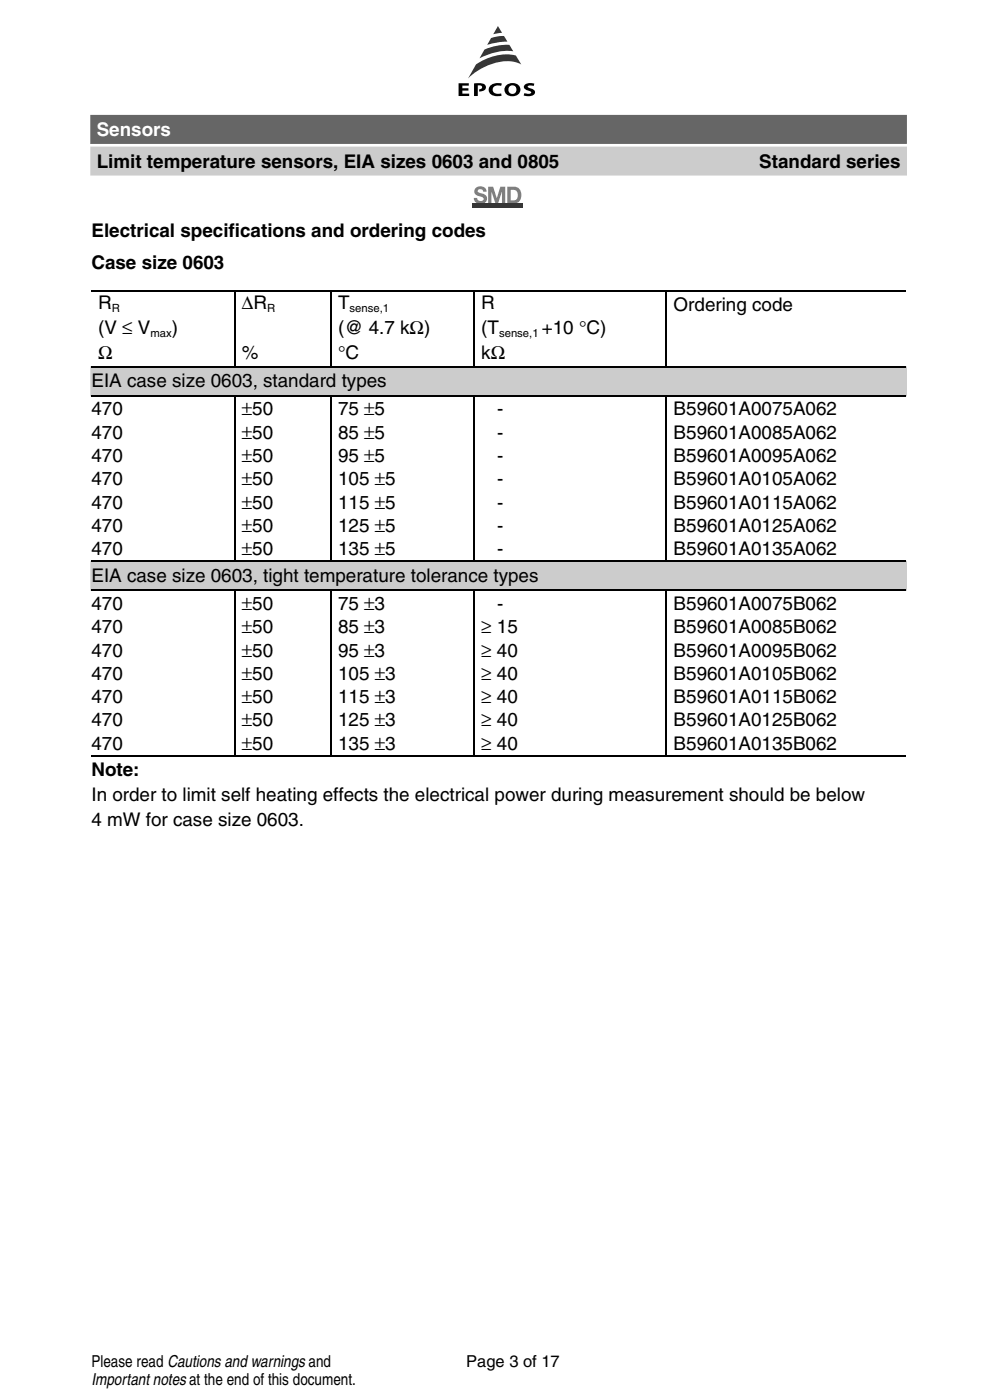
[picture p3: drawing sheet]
<svg xmlns="http://www.w3.org/2000/svg" width="148mm" height="210mm" viewBox="0 0 148 210" stroke-linecap="round" stroke-linejoin="round" font-family="sans-serif">
<defs><g id="words">
<text font-size="2.8" fill="#fff" x="14.5" y="20.4">Sensors</text>
<g font-size="2.8">
<text x="14.5" y="25.2">Limit temperature sensors, EIA sizes 0603 and 0805</text>
<text x="113.7" y="25.2">Standard series</text>
<text x="13.7" y="35.5">Electrical specifications and ordering codes</text>
<text x="13.7" y="40.4">Case size 0603</text>
<text x="14.7" y="46.3">R</text>
<text x="36.2" y="46.3">∆R</text>
<text x="50.7" y="46.3">T</text>
<text x="72.1" y="46.3">R</text>
<text x="100.9" y="46.7">Ordering code</text>
<text x="14.7" y="53.8">Ω</text>
<text x="14.7" y="50">(V ≤ V</text>
<text x="25.7" y="50">)</text>
<text x="36.2" y="53.8">%</text>
<text x="50.7" y="50">(@ 4.7 kΩ)</text>
<text x="50.7" y="53.8">°C</text>
<text x="72.1" y="50">(T</text>
<text x="72.1" y="53.8">kΩ</text>
<text x="81.2" y="50">+10 °C)</text>
<text x="13.7" y="58.1">EIA case size 0603, standard types</text>
<text x="13.7" y="62.3">470</text>
<text x="13.7" y="65.8">470</text>
<text x="36.2" y="62.3">±50</text>
<text x="36.2" y="65.8">±50</text>
<text x="50.7" y="62.3">75 ±5</text>
<text x="50.7" y="65.8">85 ±5</text>
<text x="74.5" y="62.3">-</text>
<text x="74.5" y="65.8">-</text>
<text x="100.9" y="62.3">B59601A0075A062</text>
<text x="100.9" y="65.8">B59601A0085A062</text>
<text x="13.7" y="69.3">470</text>
<text x="36.2" y="69.3">±50</text>
<text x="50.7" y="69.3">95 ±5</text>
<text x="74.5" y="69.3">-</text>
<text x="100.9" y="69.3">B59601A0095A062</text>
<text x="13.7" y="72.8">470</text>
<text x="13.7" y="76.3">470</text>
<text x="36.2" y="72.8">±50</text>
<text x="36.2" y="76.3">±50</text>
<text x="50.7" y="72.8">105 ±5</text>
<text x="50.7" y="76.3">115 ±5</text>
<text x="74.5" y="72.8">-</text>
<text x="74.5" y="76.3">-</text>
<text x="100.9" y="72.8">B59601A0105A062</text>
<text x="100.9" y="76.3">B59601A0115A062</text>
<text x="13.7" y="79.7">470</text>
<text x="13.7" y="83.2">470</text>
<text x="36.2" y="79.7">±50</text>
<text x="36.2" y="83.2">±50</text>
<text x="50.7" y="79.7">125 ±5</text>
<text x="50.7" y="83.2">135 ±5</text>
<text x="74.5" y="79.7">-</text>
<text x="74.5" y="83.2">-</text>
<text x="100.9" y="79.7">B59601A0125A062</text>
<text x="100.9" y="83.2">B59601A0135A062</text>
<text x="13.7" y="87.3">EIA case size 0603, tight temperature tolerance types</text>
<text x="13.7" y="91.4">470</text>
<text x="13.7" y="94.9">470</text>
<text x="36.2" y="91.4">±50</text>
<text x="36.2" y="94.9">±50</text>
<text x="50.7" y="91.4">75 ±3</text>
<text x="50.7" y="94.9">85 ±3</text>
<text x="72.1" y="94.9">≥ 15</text>
<text x="74.5" y="91.4">-</text>
<text x="100.9" y="91.4">B59601A0075B062</text>
<text x="100.9" y="94.9">B59601A0085B062</text>
<text x="13.7" y="98.4">470</text>
<text x="13.7" y="101.9">470</text>
<text x="36.2" y="98.4">±50</text>
<text x="36.2" y="101.9">±50</text>
<text x="50.7" y="98.4">95 ±3</text>
<text x="50.7" y="101.9">105 ±3</text>
<text x="72.1" y="98.4">≥ 40</text>
<text x="72.1" y="101.9">≥ 40</text>
<text x="100.9" y="98.4">B59601A0095B062</text>
<text x="100.9" y="101.9">B59601A0105B062</text>
<text x="13.7" y="105.4">470</text>
<text x="36.2" y="105.4">±50</text>
<text x="50.7" y="105.4">115 ±3</text>
<text x="72.1" y="105.4">≥ 40</text>
<text x="100.9" y="105.4">B59601A0115B062</text>
<text x="13.7" y="108.9">470</text>
<text x="13.7" y="112.4">470</text>
<text x="36.2" y="108.9">±50</text>
<text x="36.2" y="112.4">±50</text>
<text x="50.7" y="108.9">125 ±3</text>
<text x="50.7" y="112.4">135 ±3</text>
<text x="72.1" y="108.9">≥ 40</text>
<text x="72.1" y="112.4">≥ 40</text>
<text x="100.9" y="108.9">B59601A0125B062</text>
<text x="100.9" y="112.4">B59601A0135B062</text>
<text x="13.7" y="116.4">Note:</text>
<text x="13.7" y="120.2">In order to limit self heating effects the electrical power during measurement should be below</text>
<text x="13.7" y="123.9">4 mW for case size 0603.</text>
</g>
<g font-size="2.5">
<text x="13.7" y="204.9">Please read Cautions andwarnings and</text>
<text x="13.7" y="207.7">Importantnotesat the end of this document.</text>
<text x="69.9" y="204.9">Page 3 of 17</text>
</g>
<g font-size="1.7">
<text x="16.7" y="46.8">R</text>
<text x="40" y="46.8">R</text>
<text x="52.4" y="46.8">sense,1</text>
<text x="22.5" y="50.5">max</text>
<text x="74.8" y="50.5">sense,1</text>
</g>
</g></defs>
<g fill="none" stroke="#000" stroke-width=".18">
<path d="M13.7 43.6h21.5M13.7 55h122M13.7 59.3h122M35.2 43.5v11.6M35.2 59.3v24.9M35.2 43.6h14.4M49.6 43.5v11.6M49.6 59.3v24.9M49.7 43.6h21.3M71 43.5v11.6M71 59.3v24.9M71.1 43.6h28.7"/>
<path d="M99.8 43.5v11.6M99.8 59.3v24.9M99.9 43.6h35.8M13.7 84.2h122M13.7 88.5h122M35.2 88.5v24.8M49.6 88.5v24.8M71 88.5v24.8M99.8 88.5v24.8M13.7 113.3h122"/>
</g>
<g fill="#ccc" stroke="#ccc" stroke-width=".35">
<path d="M13.7 55.1h122v4.1h-122z"/>
<path d="M13.7 84.3h122v4.1h-122z"/>
</g>
<g fill="#000">
<path d="M68.7 12.5h1.5v.3h-.9v.4h.9v.4h-.9v.4h1v.4h-1.6z" fill-rule="evenodd"/>
<path d="M71 12.5a1.68 1.68 0 0 1 1.8 .4v.2a.8 .8 0 0 1-1 .6v-.3l.2-.1 .2-.2a.46 .46 0 0 0-.6-.3v1.6h-.6z" fill-rule="evenodd"/>
<path d="M73.5 12.8a1.93 1.93 0 0 1 1.7-.3l-.1 .4-.3-.1a.68 .68 0 0 0-1 .6 .68 .68 0 0 0 1 .7l.3-.1 .1 .3-.4 .1a1.13 1.13 0 0 1-1.5-1.3z" fill-rule="evenodd"/>
<path d="M76.1 13.4a.65 .65 0 0 1 1.3 0 .65 .65 0 0 1-1.3 0zM75.8 12.9a.99 .99 0 0 0-.1 1.1 .99 .99 0 0 0 1 .4 1.01 1.01 0 0 0 1.3-.9 1.01 1.01 0 0 0-1.2-1h-.4z" fill-rule="evenodd"/>
<path d="M78.5 12.8a1.51 1.51 0 0 1 1.6-.2l-.2 .3-.3-.1a.45 .45 0 0 0-.5 .2l.2 .2a.79 .79 0 0 1 .8 .9 1.63 1.63 0 0 1-1.7 .2l.2-.4 .3 .2a.48 .48 0 0 0 .7-.2l-.4-.3a.62 .62 0 0 1-.7-.8z" fill-rule="evenodd"/>
</g>
<g fill="#333">
<path d="M71.3 9.7a7.7 7.7 0 0 1 6-1.4l.8 1.4a6 6 0 0 0-5.3 .2 8.5 8.5 0 0 0-2.7 1.9z" fill-rule="evenodd"/>
<path d="M72.6 7.4l1.8-.5 1.9-.2 .6 1a8.4 8.4 0 0 0-5.1 1z" fill-rule="evenodd"/>
<path d="M74.6 3.9l.6 1-1.3 .2z" fill-rule="evenodd"/>
<path d="M73.6 5.7l1.1-.3h.8l.5 .8-1.5 .2-1.5 .3z" fill-rule="evenodd"/>
</g>
<path d="M13.7 17.4h122v4h-122z" fill="#666" stroke="#666" stroke-width=".35"/>
<path d="M13.7 22.2h122v4h-122z" fill="#ccc" stroke="#ccc" stroke-width=".35"/>
<g fill="#7f7f7f">
<path d="M71.3 28.1a.96 .96 0 0 1 1.6 .6h-.5a.43 .43 0 0 0-.4-.3 .43 .43 0 0 0-.4 .2 1.05 1.05 0 0 0 .9 .5 .78 .78 0 0 1 .4 1 .78 .78 0 0 1-.9 .5 .89 .89 0 0 1-1-.9h.5a.51 .51 0 0 0 .4 .4 .51 .51 0 0 0 .6-.3 1.29 1.29 0 0 0-1-.5 .68 .68 0 0 1-.5-.5 .68 .68 0 0 1 .3-.7z" fill-rule="evenodd"/>
<path d="M73.1 28h.8l.5 1.7 .6-1.7h.7v2.5h-.5v-1.8l-.6 1.8h-.4l-.6-1.8v1.8h-.5z" fill-rule="evenodd"/>
<path d="M76.5 28.5v1.5a.83 .83 0 0 0 1.1-.7 .83 .83 0 0 0-1.1-.8zM76 28h1a1.3 1.3 0 0 1 1.1 1.1 1.3 1.3 0 0 1-.7 1.3l-1.4 .1z" fill-rule="evenodd"/>
</g>
<path d="M70.8 30.4h7.5v.7h-7.5z" fill-rule="evenodd" fill="#323232"/>
<use href="#words"/>
</svg>
